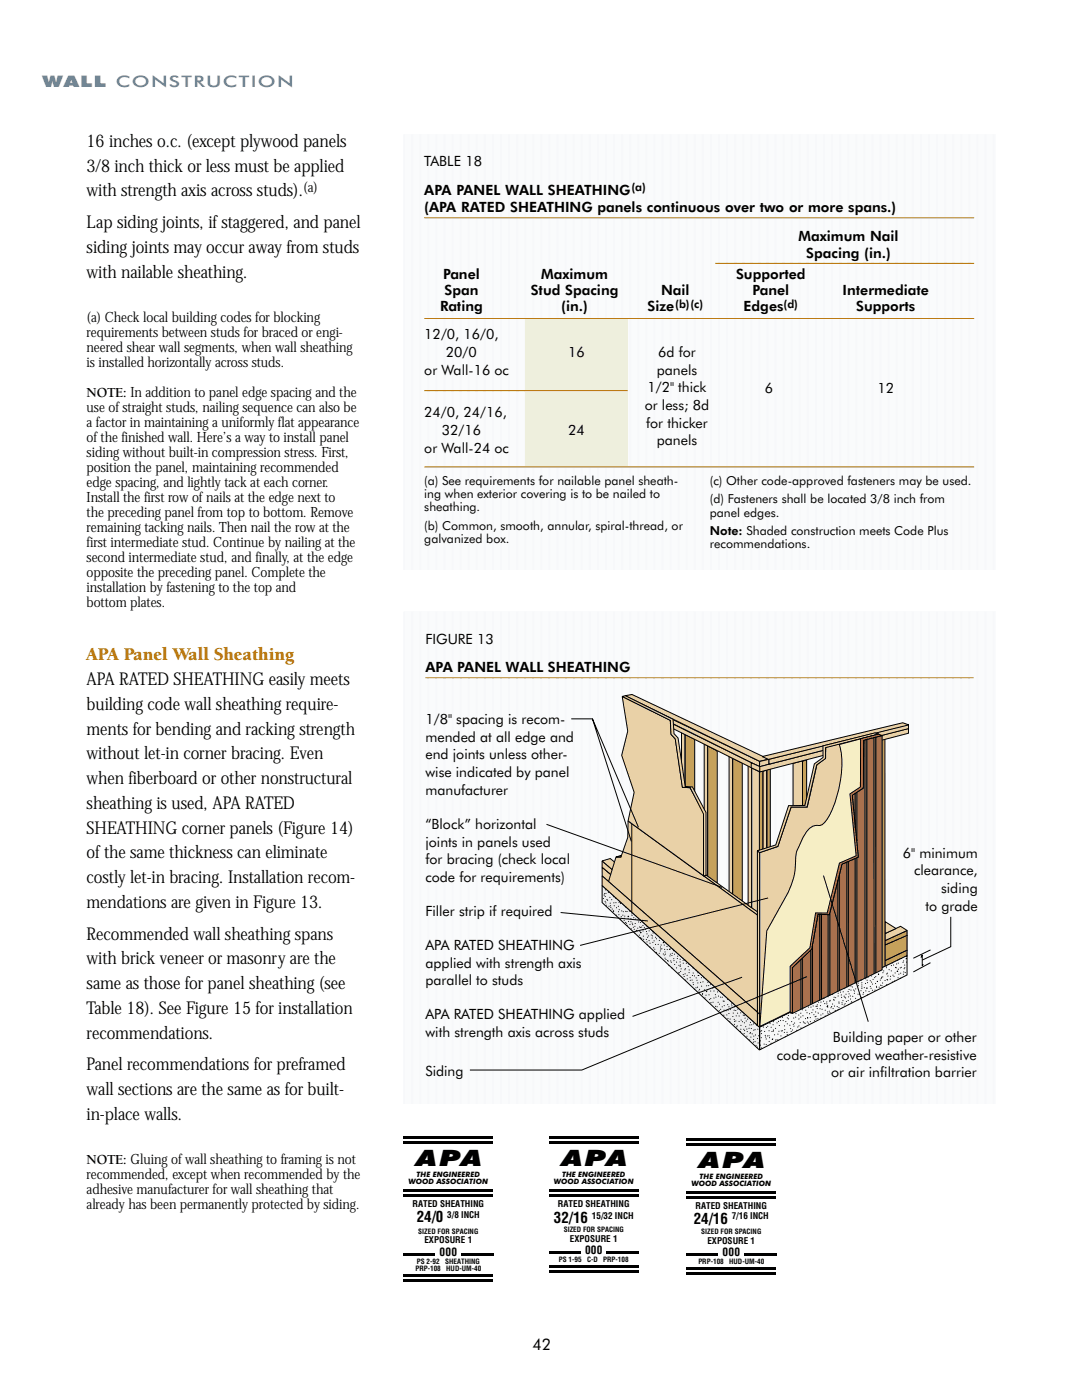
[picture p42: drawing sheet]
<svg xmlns="http://www.w3.org/2000/svg" width="216mm" height="279mm" viewBox="0 0 216 279" stroke-linecap="round" stroke-linejoin="round" font-family="sans-serif">
<defs><g id="words">
<g font-size="4.5">
<text x="83" y="232.7">APA</text>
<text x="112" y="232.7">APA</text>
<text x="139.5" y="233">APA</text>
</g>
<text font-size="3.7" fill="#b87300" x="17.3" y="131.8">APA Panel Wall Sheathing</text>
<g font-size="3.5">
<text x="17.3" y="29.3">16inches o.c. (except plywood panels</text>
<text x="17.3" y="34.2">3/8 inch thick or less must be applied</text>
<text x="17.3" y="39.2">with strength axis across studs).</text>
<text x="17.3" y="45.5">Lap siding joints, if staggered, and panel</text>
<text x="17.3" y="50.5">siding joints may occur away from studs</text>
<text x="17.3" y="55.4">with nailable sheathing.</text>
<text x="17.3" y="136.7">APA RATED SHEATHING easily meets</text>
<text x="17.3" y="141.7">building code wall sheathing require-</text>
<text x="17.3" y="146.6">ments for bending and racking strength</text>
<text x="17.3" y="151.5">without let-in corner bracing. Even</text>
<text x="17.3" y="156.5">when fiberboard or other nonstructural</text>
<text x="17.3" y="161.4">sheathing is used, APA RATED</text>
<text x="17.3" y="166.4">SHEATHING corner panels (Figure 14)</text>
<text x="17.3" y="171.3">of the same thickness can eliminate</text>
<text x="17.3" y="176.2">costly let-in bracing. Installation recom-</text>
<text x="17.3" y="181.2">mendations are given in Figure 13.</text>
<text x="17.3" y="187.5">Recommended wall sheathing spans</text>
<text x="17.3" y="192.5">with brick veneer or masonry are the</text>
<text x="17.3" y="197.4">same as those for panel sheathing (see</text>
<text x="17.3" y="202.3">Table 18). See Figure 15 for installation</text>
<text x="17.3" y="207.3">recommendations.</text>
<text x="17.3" y="213.6">Panel recommendations for preframed</text>
<text x="17.3" y="218.6">wall sections are the same as for built-</text>
<text x="17.3" y="223.5">in-place walls.</text>
</g>
<text font-size="3.2" fill="#508eb9" x="8.5" y="17.3">WALL CONSTRUCTION</text>
<text font-size="3.2" x="106.3" y="269.5">42</text>
<g font-size="3">
<text x="83.2" y="243.9">24/0</text>
<text x="110.5" y="244.2">32/16</text>
<text x="138.4" y="244.3">24/16</text>
</g>
<g font-size="2.8">
<text x="84.7" y="33.2">TABLE 18</text>
<text x="60.5" y="38.3">(a)</text>
<text x="84.7" y="38.8">APA PANEL WALL SHEATHING</text>
<text x="84.7" y="42.4">(APA RATED SHEATHING panels continuous over two or more spans.)</text>
<text x="159.4" y="48">Maximum Nail</text>
<text x="160.9" y="51.5">Spacing (in.)</text>
<text x="88.4" y="55.8">Panel</text>
<text x="88.7" y="58.9">Span</text>
<text x="105.9" y="58.9">Stud Spacing</text>
<text x="108" y="55.8">Maximum</text>
<text x="131.9" y="58.9">Nail</text>
<text x="146.9" y="55.8">Supported</text>
<text x="150.1" y="58.9">Panel</text>
<text x="168.1" y="58.9">Intermediate</text>
<text x="17.3" y="64.2">(a) Check local building codes for blocking</text>
<text x="87.8" y="62.1">Rating</text>
<text x="112" y="62.1">(in.)</text>
<text x="129.2" y="62.1">Size</text>
<text x="148.4" y="62.1">Edges</text>
<text x="170.8" y="62.1">Supports</text>
<text x="17.3" y="67.2">requirements between studs for braced or engi-</text>
<text x="17.3" y="70.2">neered shear wall segments, when wall sheathing</text>
<text x="84.7" y="67.8">12/0, 16/0,</text>
<text x="89" y="71.3">20/0</text>
<text x="113.3" y="71.3">16</text>
<text x="131.3" y="71.2">6d for</text>
<text x="17.3" y="73.2">is installed horizontally across studs.</text>
<text x="84.7" y="74.8">or Wall-16 oc</text>
<text x="131.1" y="74.8">panels</text>
<text x="17.3" y="79.2">NOTE: In addition to panel edge spacing and the</text>
<text x="17.3" y="82.2">use of straight studs, nailing sequence can also be</text>
<text x="84.7" y="83.3">24/0, 24/16,</text>
<text x="128.7" y="81.8">or less; 8d</text>
<text x="129.2" y="78.3">1/2&quot; thick</text>
<text x="152.6" y="78.3">6</text>
<text x="175.1" y="78.3">12</text>
<text x="17.3" y="85.2">a factor in maintaining a uniformly flat appearance</text>
<text x="17.3" y="88.2">of the finished wall. Here’s a way to install panel</text>
<text x="88.2" y="86.8">32/16</text>
<text x="113.3" y="86.8">24</text>
<text x="128.9" y="85.3">for thicker</text>
<text x="131.1" y="88.9">panels</text>
<text x="17.3" y="91.2">siding without built-in compression stress. First,</text>
<text x="17.3" y="94.2">position the panel, maintaining recommended</text>
<text x="84.7" y="90.3">or Wall-24 oc</text>
<text x="17.3" y="97.2">edge spacing, and lightly tack at each corner.</text>
<text x="17.3" y="100.2">Install the first row of nails at the edge next to</text>
<text x="17.3" y="103.2">the preceding panel from top to bottom. Remove</text>
<text x="17.3" y="106.2">remaining tacking nails. Then nail the row at the</text>
<text x="17.3" y="109.2">first intermediate stud. Continue by nailing at the</text>
<text x="17.3" y="112.2">second intermediate stud, and finally, at the edge</text>
<text x="17.3" y="115.2">opposite the preceding panel. Complete the</text>
<text x="17.3" y="118.2">installation by fastening to the top and</text>
<text x="17.3" y="121.2">bottom plates.</text>
<text x="84.9" y="128.6">FIGURE 13</text>
<text x="84.9" y="134.2">APA PANEL WALL SHEATHING</text>
<text x="84.9" y="144.5">1/8&quot; spacing is recom-</text>
<text x="84.9" y="148">mended at all edge and</text>
<text x="84.9" y="151.5">end joints unless other-</text>
<text x="84.9" y="155.1">wise indicated by panel</text>
<text x="84.9" y="158.6">manufacturer</text>
<text x="84.9" y="165.4">“</text>
<text x="86.1" y="165.4">Block</text>
<text x="92.8" y="165.4">”</text>
<text x="94.8" y="165.4">horizontal</text>
<text x="84.9" y="168.9">joints in panels used</text>
<text x="84.9" y="172.5">for bracing (check local</text>
<text x="180.1" y="171.2">6&quot; minimum</text>
<text x="84.9" y="176">code for requirements)</text>
<text x="182.4" y="174.7">clearance,</text>
<text x="187.8" y="178.2">siding</text>
<text x="84.9" y="182.8">Filler strip if required</text>
<text x="184.7" y="181.8">to grade</text>
<text x="84.9" y="189.6">APA RATED SHEATHING</text>
<text x="84.9" y="193.1">applied with strength axis</text>
<text x="84.9" y="196.6">parallel to studs</text>
<text x="84.9" y="203.4">APA RATED SHEATHING applied</text>
<text x="84.9" y="207">with strength axis across studs</text>
<text x="166.2" y="208">Building paper or other</text>
<text x="84.9" y="214.8">Siding</text>
<text x="155" y="211.5">code-approved weather-resistive</text>
<text x="165.8" y="215">or air infiltration barrier</text>
<text x="17.3" y="232.3">NOTE: Gluing of wall sheathing to framing is not</text>
<text x="17.3" y="235.3">recommended, except when recommended by the</text>
<text x="17.3" y="238.3">adhesive manufacturer for wall sheathing that</text>
<text x="17.3" y="241.3">already has been permanently protected by siding.</text>
</g>
<g font-size="2.5">
<text x="84.7" y="96.8">(a) See requirements for nailable panel sheath-</text>
<text x="84.7" y="99.4">ing when exterior covering is to be nailed to</text>
<text x="141.6" y="96.8">(c) Other code-approved fasteners may be used.</text>
<text x="141.6" y="100.5">(d) Fasteners shall be located 3/8 inch from</text>
<text x="84.7" y="102.1">sheathing.</text>
<text x="84.7" y="105.8">(b) Common, smooth, annular, spiral-thread, or</text>
<text x="141.6" y="103.1">panel edges.</text>
<text x="141.6" y="106.8">Note:</text>
<text x="149" y="106.8">Shaded construction meets Code Plus</text>
<text x="84.7" y="108.4">galvanized box.</text>
<text x="141.6" y="109.5">recommendations.</text>
</g>
<g font-size="2.3">
<text x="126" y="38.1">(a)</text>
<text x="134.7" y="61.4">(b)(c)</text>
<text x="156.4" y="61.4">(d)</text>
<text x="87.7" y="250.6">000</text>
<text x="116.7" y="250.3">000</text>
<text x="144.2" y="250.7">000</text>
</g>
<g font-size="1.8">
<text x="82.3" y="241">RATED SHEATHING</text>
<text x="89.2" y="243">3/8 INCH</text>
<text x="111.3" y="241">RATED SHEATHING</text>
<text x="118.1" y="243.2">15/32 INCH</text>
<text x="138.8" y="241.3">RATED SHEATHING</text>
<text x="146" y="243.4">7/16 INCH</text>
<text x="84.7" y="248.1">EXPOSURE 1</text>
<text x="113.7" y="247.9">EXPOSURE 1</text>
<text x="141.2" y="248.2">EXPOSURE 1</text>
</g>
<g font-size="1.5">
<text x="81.5" y="236.3">WOOD ASSOCIATION</text>
<text x="83.1" y="234.9">THE ENGINEERED</text>
<text x="110.5" y="236.3">WOOD ASSOCIATION</text>
<text x="112.1" y="234.9">THE ENGINEERED</text>
<text x="138" y="236.7">WOOD ASSOCIATION</text>
<text x="139.6" y="235.3">THE ENGINEERED</text>
</g>
<g font-size="1.4">
<text x="112.5" y="245.9">SIZED FOR SPACING</text>
<text x="83.5" y="246.3">SIZED FOR SPACING</text>
<text x="111.5" y="251.9">PS 1-95</text>
<text x="117.1" y="251.9">C-D</text>
<text x="120.4" y="251.9">PRP-108</text>
<text x="139.9" y="246.2">SIZED FOR SPACING</text>
<text x="82.9" y="253.7">PRP-108</text>
<text x="83.2" y="252.3">PS 2-92</text>
<text x="88.8" y="252.3">SHEATHING</text>
<text x="89" y="253.7">HUD-UM-40</text>
<text x="139.3" y="252.3">PRP-108</text>
<text x="145.5" y="252.3">HUD-UM-40</text>
</g>
</g></defs>
<g fill="#000">
<path d="M80.5 227.7h17.9v.6h-17.9zM80.5 226.7h17.9v.5h-17.9zM80.5 238.3h17.9v.6h-17.9zM80.5 237.3h17.9v.6h-17.9zM109.5 227.7h18v.6h-18zM109.5 226.7h18v.5h-18zM109.5 238.3h18v.6h-18zM109.5 237.3h18v.6h-18zM137 228.1h17.9v.5h-17.9zM137 227h17.9v.6h-17.9zM137 238.7h17.9v.6h-17.9zM137 237.7h17.9v.5h-17.9z"/>
<path d="M80.5 250.1h6.3v.5h-6.3zM80.5 254.2h17.9v.6h-17.9zM80.5 255.2h17.9v.6h-17.9zM92 250.1h6.4v.5h-6.4zM109.5 249.7h6.3v.6h-6.3zM109.5 252.5h18v.5h-18zM109.5 253.5h18v.5h-18zM121 249.7h6.5v.6h-6.5zM137 250.1h6.2v.6h-6.2zM137 252.9h17.9v.6h-17.9zM137 253.9h17.9v.6h-17.9zM148.4 250.1h6.5v.6h-6.5z"/>
</g>
<path d="M80.6 26.8h118.1v87h-118.1z" fill="#fafbfc"/>
<g fill="none" stroke="#f7f8fa" stroke-width=".35">
<path d="M80.6 26.8v87M82.2 26.8v87M83.9 26.8v87M85.5 26.8v87M87.1 26.8v87M88.7 26.8v87M90.3 26.8v87M91.9 26.8v87M93.5 26.8v87M95.1 26.8v87M96.7 26.8v87M98.4 26.8v87"/>
<path d="M100 26.8v87M101.6 26.8v87M103.2 26.8v87M104.8 26.8v87M106.4 26.8v87M108 26.8v87M109.6 26.8v87M111.2 26.8v87M112.9 26.8v87M114.5 26.8v87M116.1 26.8v87M117.7 26.8v87"/>
<path d="M119.3 26.8v87M120.9 26.8v87M122.5 26.8v87M124.1 26.8v87M125.7 26.8v87M127.4 26.8v87M129 26.8v87M130.6 26.8v87M132.2 26.8v87M133.8 26.8v87M135.4 26.8v87M137 26.8v87"/>
<path d="M138.6 26.8v87M140.2 26.8v87M141.9 26.8v87M143.5 26.8v87M145.1 26.8v87M146.7 26.8v87M148.3 26.8v87M149.9 26.8v87M151.5 26.8v87M153.1 26.8v87M154.8 26.8v87M156.4 26.8v87"/>
<path d="M158 26.8v87M159.6 26.8v87M161.2 26.8v87M162.8 26.8v87M164.4 26.8v87M166 26.8v87M167.6 26.8v87M169.3 26.8v87M170.9 26.8v87M172.5 26.8v87M174.1 26.8v87M175.7 26.8v87"/>
<path d="M177.3 26.8v87M178.9 26.8v87M180.5 26.8v87M182.1 26.8v87M183.8 26.8v87M185.4 26.8v87M187 26.8v87M188.6 26.8v87M190.2 26.8v87M191.8 26.8v87M193.4 26.8v87M195 26.8v87"/>
<path d="M196.6 26.8v87M198.3 26.8v87"/>
</g>
<path d="M104.8 63.7h20.4v29.4h-20.4z" fill-rule="evenodd" fill="#eeefdd"/>
<path d="M80.6 122.1h118.1v98.1h-118.1z" fill="#fafbfc"/>
<g fill="none" stroke="#f7f8fa" stroke-width=".35">
<path d="M80.6 122.1v98.1M82.2 122.1v98.1M83.9 122.1v98.1M85.5 122.1v98.1M87.1 122.1v98.1M88.7 122.1v98.1M90.3 122.1v98.1M91.9 122.1v98.1M93.5 122.1v98.1M95.1 122.1v98.1M96.7 122.1v98.1M98.4 122.1v98.1"/>
<path d="M100 122.1v98.1M101.6 122.1v98.1M103.2 122.1v98.1M104.8 122.1v98.1M106.4 122.1v98.1M108 122.1v98.1M109.6 122.1v98.1M111.2 122.1v98.1M112.9 122.1v98.1M114.5 122.1v98.1M116.1 122.1v98.1M117.7 122.1v98.1"/>
<path d="M119.3 122.1v98.1M120.9 122.1v98.1M122.5 122.1v98.1M124.1 122.1v98.1M125.7 122.1v98.1M127.4 122.1v98.1M129 122.1v98.1M130.6 122.1v98.1M132.2 122.1v98.1M133.8 122.1v98.1M135.4 122.1v98.1M137 122.1v98.1"/>
<path d="M138.6 122.1v98.1M140.2 122.1v98.1M141.9 122.1v98.1M143.5 122.1v98.1M145.1 122.1v98.1M146.7 122.1v98.1M148.3 122.1v98.1M149.9 122.1v98.1M151.5 122.1v98.1M153.1 122.1v98.1M154.8 122.1v98.1M156.4 122.1v98.1"/>
<path d="M158 122.1v98.1M159.6 122.1v98.1M161.2 122.1v98.1M162.8 122.1v98.1M164.4 122.1v98.1M166 122.1v98.1M167.6 122.1v98.1M169.3 122.1v98.1M170.9 122.1v98.1M172.5 122.1v98.1M174.1 122.1v98.1M175.7 122.1v98.1"/>
<path d="M177.3 122.1v98.1M178.9 122.1v98.1M180.5 122.1v98.1M182.1 122.1v98.1M183.8 122.1v98.1M185.4 122.1v98.1M187 122.1v98.1M188.6 122.1v98.1M190.2 122.1v98.1M191.8 122.1v98.1M193.4 122.1v98.1M195 122.1v98.1"/>
<path d="M196.6 122.1v98.1M198.3 122.1v98.1"/>
</g>
<g fill="#c59e53" stroke="#000" stroke-width=".2">
<path d="M176.5 191.7l4.5-2.1v1.2l-4.5 2.1z"/>
<path d="M176.6 188.6l4.4-2v3l-4.5 2.1z"/>
<path d="M176.6 187.7l4.4-2v1l-4.4 1.9z"/>
</g>
<g fill="#e9d1a7" stroke="#000" stroke-width=".2">
<path d="M176.6 186.3l3.1-1.4 1.3 .8-4.4 2z"/>
<path d="M176.6 183.9l2.2 1.4-2.2 1z"/>
<path d="M145.5 150.9l.7 .4v27.3l-.7-.5z"/>
</g>
<path d="M146.2 151.3l1.9 1v27.8l-1.9-1.4z" fill="#c59e53" stroke="#000" stroke-width=".2"/>
<g fill="#e9d1a7" stroke="#000" stroke-width=".2">
<path d="M150 152.9l1.6 .8v16.3l-.2 .4v11.8l-1.4-.9z"/>
<path d="M140.5 148.5l.7 .4v26.5l-.7-.5z"/>
</g>
<path d="M141.2 148.9l1.9 1v26.3l-1.9 1z" fill="#c59e53" stroke="#000" stroke-width=".2"/>
<g fill="#e9d1a7" stroke="#000" stroke-width=".2">
<path d="M140.4 174.8l.5-.2 10.2 7.4v.7z"/>
<path d="M136 146.2l.7 .4v19.8l-.7-.5z"/>
</g>
<path d="M136.7 146.6l1.9 .9v13.4l-1.9 1z" fill="#c59e53" stroke="#000" stroke-width=".2"/>
<path d="M149.3 152.5l.7 .4v28.3l-.7-.5z" fill="#e9d1a7" stroke="#000" stroke-width=".2"/>
<path d="M151.5 154l.7-.1v20.1l-.7-.6z" fill="#c59e53" stroke="#000" stroke-width=".2"/>
<g fill="#e9d1a7" stroke="#000" stroke-width=".2">
<path d="M127.7 141.3l23.9 11.7v1l-23.9-11.9z"/>
<path d="M127.7 140.4l23.9 11.5v1.1l-23.9-11.8z"/>
<path d="M120.1 173.1l2.6 2.1v1.8l-2.5-2.2z"/>
<path d="M120.1 171.8l2.6 2.2v1.2l-2.6-2.1z"/>
<path d="M120.1 171.8l1.7-.5 2.6 2.2-1.8 .5z"/>
</g>
<g fill="#c59e53" stroke="#000" stroke-width=".2">
<path d="M175.8 147.4l.8-.2v45.7l-.8 .3z"/>
<path d="M153 153.6l.7-.1v20.2l-.7-.5z"/>
</g>
<g fill="#e9d1a7" stroke="#000" stroke-width=".2">
<path d="M152.3 153.9l.7-.2v20.1l-.7-.5z"/>
<path d="M124.7 138.8l1.4-.2 27.3 12.9-1.8 .4z"/>
<path d="M151.6 152l1.8-.5v1l-1.8 .5z"/>
</g>
<path d="M160.1 151.9l.9-.2v10.9l-.9 .8z" fill="#c59e53" stroke="#000" stroke-width=".2"/>
<g fill="#e9d1a7" stroke="#000" stroke-width=".2">
<path d="M158.2 152.4l1.9-.5v11.6l-1.5 1.3-.4-.1z"/>
<path d="M151.6 153l29.7-7.6v.9l-29.7 7.8z"/>
<path d="M153.4 151.5l27.9-6.9v.8l-27.9 7.1z"/>
</g>
<path d="M151.6 204.9l29.4-14.2v3.9l-29.4 14.9z" fill="#f7f7f7" stroke="#000" stroke-width=".2"/>
<path d="M120.1 176.7l31.4 28.3v4.6l-31.4-29.5z" fill="#eee" stroke="#000" stroke-width=".2"/>
<path d="M185.7 192.1l-3.5 1.9M185.7 189.6l-3.5 1.6" fill="none" stroke="#000" stroke-width=".2"/>
<g fill="#e9d1a7" stroke="#000" stroke-width=".2">
<path d="M152.1 151l28-6.8 1.2 .5-28 6.9z"/>
<path d="M149.9 152.2l1.7 .8v1l-1.7-.8z"/>
<path d="M125.3 163.8l25.8 18.8v19.4l-29.7-26.1 1.5-4.8h1l1.4-4z"/>
<path d="M120.1 174.8l31 27.2v2.6l-31-27.9z"/>
<path d="M122.9 171l1.1-.3-.1 .3z"/>
</g>
<path d="M126.1 164.4v17.6" fill="none" stroke="#000" stroke-width=".2"/>
<g fill="#e9d1a7" stroke="#000" stroke-width=".2">
<path d="M124.2 139l9.5 4.7 .2 2.8 .9 1 1.4 9.6 1.5 .1 3 5.4-.1 12.3-15.3-11.1 1.2-5.7-2.4-7.4 1.2-4.8z"/>
<path d="M124.2 139l.6-.2 9.5 4.8 .2 2.8 .8 .9 1.4 9.7 1.5 .1 2.7 5.1v12.5l-.5 .1v-12.3l-2.7-5.3-1.5-.1-1.5-9.6-.8-1-.1-2.7z"/>
<path d="M151.1 169.8l.5 .3v34.9l-.5-.3z"/>
<path d="M164.8 149.1l10.5-2.6v47l-23.7 11.5v-34.9l3.6-1.2 2.7-7.8h3.2l1.9-8.5 1.7-1.3z"/>
<path d="M164.2 148.9l10.4-2.6 .7 .2-10.6 2.7v2.2l-1.7 1.3-2 8.4h-3.2l-2.6 7.8-3.6 1.3-.5-.4 3.7-1.2 2.5-7.8 3.3-.1 1.9-8.3 1.7-1.2z"/>
</g>
<path d="M175.7 190.8l-24.1 11.5M183.8 191.1l.2-.6v2.3l.2-.4M151 201.9l.5 .5" fill="none" stroke="#000" stroke-width=".2"/>
<path d="M180.9 190.9l-.1-.1 .1 .3-.2-.2-.1 .2 .3 .2-.7-.2 .1 .2a.38 .38 0 0 1 .6 .3l-.3-.1a.61 .61 0 0 0-.8-.1l.3 .1-.2 .2 .1 .2 .3-.2h.4v.1l-.2 .1v.2l.4-.1v.4l-.6-.1v-.2h-.7a.42 .42 0 0 0-.4-.5 .42 .42 0 0 0-.4 .4l.5-.1v.5h.6l-.1 1.1a.47 .47 0 0 0 .6-.1 .47 .47 0 0 0 0-.6l-.4-.1v-.1l.2-.1 .7 .2v.5l-.4 .2-.3-.4a.59 .59 0 0 0 0 .7 .59 .59 0 0 0 .5 .3v-.4l-.1 .3 .1 .6-.3 .3h-.2l.1-.5h-.2l-.3 .8-.3 .1-.2-.3 .3-.1v-.5l.3-.2v-.3l-.3 .2-.5 .7h-.2v-.3l.1-.6 .2 .3 .2-.4 .2-.1v-.9h-.2l-.1 .7-.9 .1 .2-.1a1.11 1.11 0 0 0 .5-1.3l-.4 .5h-.1l.1-.3a.73 .73 0 0 0-1.2 .4l.4-.1 .1 .3 .3-.7v.4l-.2 .3 .1 .2 .4-.3 .1 .3-1.3 .5v-.5l.2-.1h-.3a.59 .59 0 0 0-.6-.2 .59 .59 0 0 0-.4 .6l-.1 .2a.52 .52 0 0 0 .9-.1l-.1-.3-.2-.1a.68 .68 0 0 0-.2 .9 .68 .68 0 0 0 .8 .4l.1-.6 .7-.2 .1 .2 .8-.1 .2 .6-.4 .1a.65 .65 0 0 0-.9-.1v.4l.4-.2 .1 .3 .2 .1a.34 .34 0 0 1 .5 .1 .34 .34 0 0 1-.2 .5l-.2-.2-.2 .4h-.3l.3-.6-.1-.3-.6 .6-.5-1.4h-.2a.57 .57 0 0 1-.4 .5 .57 .57 0 0 1-.7-.2l.1-.3-.8-.1-.1 .5v.2l.5-.3v.6l.3 .3 1.1-.3-.4-.4a.55 .55 0 0 0-.6 .4 .55 .55 0 0 0 .3 .6l.5 .2-.1-.6 .2-.1 .3 .1 .4 .8-.6-.2-.1-.1h1v.1a.83 .83 0 0 1-1.1 .5l-.1 .4h-.2v-.3l-.2-.3 .1-.5-.4 .3-.5-.1-.1-.8-.4-.1 .1-.6-.2-.1-.3 .2v.8l.3-.1 .7 .3v.1l-.2 .2-.3-.2-.3 .2a.44 .44 0 0 0 .4 .4 .44 .44 0 0 0 .4-.2l.2 .1v.2l.3 .1a.46 .46 0 0 1-.1 .7l-.3-.3v-.4h-.2l-.2 .1 .2 .3v.7l-.4-.1a.29 .29 0 0 0 .2-.3 .29 .29 0 0 0-.4-.2l-.1-1.1-.5 .2v-.9l-.3-.4-.4 .3h.4l-.1 .2h-.6l-.4 .2v.1l.5-.1v.5a.35 .35 0 0 0 .4-.5l.3-.1v1l.3-.1a.44 .44 0 0 1-.1 .7 .44 .44 0 0 1-.6-.2l.3-.1 .8 .3v.3l-.3 .2v.2l.4 .1-.5 .1-.3-.1 .7-.4-.1-.2-.3 .1h-.9l-.2-.9h.5l-.7-.2a.63 .63 0 0 0-.9-.5l.1 .3 .5-.1-.3 .4v.3h.2l.2-.3a.42 .42 0 0 1 .3 .5 .42 .42 0 0 1-.4 .4l.1 .5 .5-.1v.3h.2l.2-.7h.3v.3a1.11 1.11 0 0 1-.7 1l.1-.3h-.4v-.3a.84 .84 0 0 1-.4 1l-.2-.1 .2-.4h-.2v-.3l.7-.7-1.2 .4 .3-.7 .4-.1-.2-.1-.1-.1 .2-.4a.88 .88 0 0 1-1-.5l-.4 .4 .1 .2h.4l.1-.4 .1-.1 .1 .3-.3 .4 .2 .2 .3-.1 .1 .1-.3 .4h-.2l-.1-.4-.5 .1-.2-.5a.37 .37 0 0 0-.5 .4l.6 .2-.2 .3h.6l.3 .2-.7 .6 .7-.1a.31 .31 0 0 1 .4-.2 .31 .31 0 0 1 .1 .3 .31 .31 0 0 1-.3 .2l-.6 .1a.8 .8 0 0 0 .9 .2l.1 .4-.8 .3v-.2h.2a.48 .48 0 0 0-.3-.4 .48 .48 0 0 0-.5 .1l-.1 .9 .3-.1-.4-.6 .3-.6h-.7l-.1-.4h.6l.1-.2-.4-.1 .1-.5-.9 .1 .3-.6h-.4l-.1 .3a.46 .46 0 0 0-.5 .1 .46 .46 0 0 0-.1 .6l.5-.1v-.2h-.2l-.1 .3 .4 .1 .4-.4 .3 .1v.2l-1.2 .6v.2l.3 .1 .4-.4 .2 .3 .4-.1v.2l-.2 .3-.9 .1 .2 .1 .3-.4a.32 .32 0 0 0 .2 .4 .32 .32 0 0 0 .4-.2l.1 .2-.2 .3 .3 .1-.2 .2v.3l-.7 .2 .4-.6-.6 .1 .3-.3h-.2l-.6 .5 .1 .2 .5 .2a1.08 1.08 0 0 1-1.3 .4h-.2l.4-.2 .5 .1-.1-.3h-.3l.5-.6v-.4h.2l-.2-.1-.5 .6-.2-.2 .3-.6a.3 .3 0 0 0 .3 0 .3 .3 0 0 0 0-.4h-.4l-.1-.2 .4-.6h.1v.3v.1l-.5-.1v-.6a.72 .72 0 0 0-1 .7h.2l.2-.4h.3l-.1 .3a.48 .48 0 0 0-.5 .6l-.7 .3 .5 .3 .6-.9h.1l-.1 .6 .3-.1v-.3h.2a.53 .53 0 0 1-.1 .6 .53 .53 0 0 1-.6 .1l.1 .4h.2l-.1 .3 .5 .2-.6 .3-.1 .3 .4 .2h.2l.1-.1-.1-.2-.8 .5v.2h-.4l.2-.3a.36 .36 0 0 1 .3-.6 .36 .36 0 0 0 .1-.4 .36 .36 0 0 0-.4-.2l.3-.7a.63 .63 0 0 0-.5 1h-.5l-.2-1 .2-.4 .4-.1a.36 .36 0 0 0-.3-.4 .36 .36 0 0 0-.4 .3h-.5l-.1 .5 .5-.2v.5h.4v.2a.48 .48 0 0 1-.5 .1 .48 .48 0 0 1-.4-.4l-.3-.1a.28 .28 0 0 0-.2-.2 .28 .28 0 0 0-.3 .2v.5l.4-.2v.6h.3l.3-.5 .4 .4 .1 .4 .9 .1v.1l-.8 .2 .2 .3a.35 .35 0 0 1 .4 0 .35 .35 0 0 1 .2 .4l-.4 .2a.54 .54 0 0 0-.8-.2h-.3l.8-.3-.5-.1 .2-.3-.2-.6-.1 .2a.55 .55 0 0 1-.9 .1l-.1-.2 .5-.7-.3 .1-.6 .5-.2-.1 .2-.6-.5-.1-.1 .1v.4l-.2 .4h.2l.3-.5 .1 .8 .5-.1 .1 .3h.6l.1 .3 .3-.3-.1 .5h-.5l.1 .3 .9 .2-.8 .6-.3 .1 .1-.3 .5-.1-.8-.1 .1-1-.3-.1-.2 .2 .1 .6 .1-.5-.1 1.1 .1 .2h.2l-.4 .1a.41 .41 0 0 1-.2 .4 .41 .41 0 0 1-.5-.1l.8-.8-.3-.2 .2-1-.2 .2h-.3v-.6l-.6 .3-.1-.9h-.2l-.1 .2-.4 .1 .6 .1v.4l-.9 .1-.3 .1-.1 .3 .2 .1 .2-.2 .1-.5h.5a.8 .8 0 0 0 .9 .4 .3 .3 0 0 1 0 .4 .3 .3 0 0 1-.4 .1l.2-.2a.39 .39 0 0 1 .4 0 .39 .39 0 0 1 .1 .4l-.1 .4-.2-.1-.2 .1v.4h.4l-.2 .5a.47 .47 0 0 1-.8 .3l.6-.3v-.2h-.3l.1-.6a1.46 1.46 0 0 1-.2-1.3l-.7 .1v.5h.4l-.2-.1-.2 .1-.7 .8a.44 .44 0 0 1-.5-.4 .44 .44 0 0 1 .4-.5l.1 .6a.77 .77 0 0 0-.1-1.1l.1-.1a.34 .34 0 0 0-.5-.1 .34 .34 0 0 0-.1 .4l.1 .1a1.39 1.39 0 0 0-.2 1.4l.5-.1a.82 .82 0 0 0 .8-.6h.4l-.2 .5h.3l-.1 .3a.48 .48 0 0 0 .1 .9l.1-.4a1.13 1.13 0 0 0-1.2-.1l.4-.5-1 .3-.3 .3 1 .1v.1l.2 .1v-.3l.3-.5a.91 .91 0 0 1-.4 1.2l.2 .2 .2-.2-.8 .2a.38 .38 0 0 1-.6 .2l.4-.3-.1-.2a.86 .86 0 0 0-.6 .9l-.1 .2a.64 .64 0 0 1 .3-1v-.2l-.3 .1v-.2a.6 .6 0 0 1 .4-.7 .48 .48 0 0 0-.5-.6 1 1 0 0 1 .5-1l-.3-.1a.68 .68 0 0 0-.9 .4l-.3 .2v.3l.3-.1 .4-.3 .1 .1-.7 1 .2 .2 .4-.3 .1 .3a.76 .76 0 0 1-.5 .9v.1l.4 .2-.1 .8h.1v-.4l-.3-.3 .7-.5 .2-.4-.8-.3a.82 .82 0 0 0-1.1 .5 1.72 1.72 0 0 1 .4-1.6v.3l-.2 .2-.6-.4-.2 .1v.8a.6 .6 0 0 0 .6 .5v.1a.38 .38 0 0 0-.3 .5 .38 .38 0 0 0 .6 .2l.6-.7v.6l-.3 .4-.1 .7-.4 .2-.4-.1v-.2a.39 .39 0 0 0 .3-.5l-.5 .1-.5-.6v-.3l.3-.1v-1l-.2-.1-.3 .4 .2 .3h-.2l-.2-.1v-.5l-.2-.3a.41 .41 0 0 0-.6 0 .41 .41 0 0 0 0 .5l.3-.3v.4l-.4 .4h.4l.1-.1 .2 .5v.3l.5-.5v.3a.51 .51 0 0 1-.2 .7l-.3 .1a.34 .34 0 0 0 .5 .3l.3-.1v.5l.5-.2 .3-.4v.2a1.04 1.04 0 0 1-.8 1l-.4 .2v-1.1l-.4 .9a.66 .66 0 0 1-.7 .7l.7-1.3-.3-.2-.3 .2-.2 1-.3 .1-.1-.5a.47 .47 0 0 1 .4-.8l.7-.6-.4-.6-.2 .7-.9-1v-.2l.4 .1a.44 .44 0 0 0 .5-.5l-.5-.4-.4 .4-.5 .1-.3 .4 .4 .1-.1 .2a.69 .69 0 0 0 1 .1l.1-.1v.5l-.5 .1 .1 .2h.2l-.2 .4 .3 .2-.1 .1a.66 .66 0 0 0-.4 1.1l.2 .1v-.4l.3-.3 .1 1.1-.8 .3v-.3l-.4-.2 .5-1.6-.6-.5a.39 .39 0 0 0 .3-.4 .39 .39 0 0 0-.5-.4 .39 .39 0 0 0-.6-.3l-.4 .4-.1 .3h.3l.3-.3 .1 .1a.77 .77 0 0 1-.3 1.2h.2l.3-.2 .3 .2a.43 .43 0 0 1 0 .6 .43 .43 0 0 1-.6 .1l.1 .2a.65 .65 0 0 1 .4 1 .49 .49 0 0 1-.1 .6 .49 .49 0 0 1-.6 0h.4v-.2h-.1l-.2-.4 .1-.4-.5-.2-.2 .1 .3-.2-.1-.6 .7-.2h-.8v-.7l.3-.3-.9-.3-.3-.2 .4 .2h.2a.47 .47 0 0 0-.7 .2 .47 .47 0 0 0 .4 .6l.3-.1v-.3l-.3 .8-.2 .1 .7 .3a.81 .81 0 0 1-.7 .6l.1 .3h.7l-.3 .8 1 .1-.3-.2 .2-.5-.8 .5 .2 .1v.2l-.4 .4-.5 .2 .3-.1-.2-.2 .1-.3h.3l-.1-.2 .2-.3-.4-.3-.3 .3h-.2v-.5l.2-.1 .1-.5-.2-.3 .4-.3-.9-.2a.52 .52 0 0 0 .3-.8l-.8 .1-.3 .5v.2l.3-.1 .2-.4 .3 .1-1 1.2h-.2l.6-.5h.8l-1 .9 .3-.4h.2l.2 .2 .3 .2-1.4 1.4 .5-.8-.1-.4 .3 .2 .7-.1a.38 .38 0 0 1-.4 .5l-.1 .1 .7-.2a.66 .66 0 0 1-.5 1h-.2l-.1-.4-.2 .1-.3 .6h.6l.5-.3 .1 .4-.9 .2-.1 .3-.4 .3-.1-.5-.3-.1 .3 .1v-.4h-.3l-.2 .1-.1-.2 .7-.4v-.1l-.4 .3h-.6v-.4h.5l.4-.6-.2-.1v.4h-.7l-.2 .4-.2 .1-.2-.1v-.3a2.11 2.11 0 0 0 1.2-1h.3a.28 .28 0 0 0-.3-.2 .28 .28 0 0 0-.2 .3l-.2-.2 .6-1-.3-.5h.4l-.4-.5-.4 .1 .3 .5-.2 .3 .1 .3-.6 .2-.1 .3 .2 .1 .3-.3-.3 .8 .1 .2-.8 .5-.4-.5 .5 .1 .1-.3h-.7l-.3-.1 .6-.2 .5 .1a.35 .35 0 0 0-.3-.5 .35 .35 0 0 0-.4 .3l-.1-.2 .5-.2 .2-.3h.7l-.1-.4a.88 .88 0 0 0-.1-1l.2-.2-.4-.3-.1 .6 .1 .4 .2-.2-.1 .3-.2 .3h-.4l.1 .2-.2 .1-.1 .2-.5 .2-.1 .4-.3 .1 .1-.2-.4-.3 .2-.1 .2 .2v-.6l.3 .1 .1-.2h.3v-.2h.3v-.3l-.3-.1 .2-.2 .2 .1-.4-.7 .4 .3a.65 .65 0 0 0 .1-.7 .65 .65 0 0 0-.5-.4l-.1 .2 .2 .2h-.7v.1l.2 .1 .1 .5 .2 .2-.5 .4 .3 .3 .4 .1-.5 .1-.3 .4-.9 .1-.3-.4 1.1-.1-.3-.4-.2-.1-.1 .1-.2 .6a.49 .49 0 0 1-.5-.1 .49 .49 0 0 1-.1-.6l.4 .4 .2-.6 .5-.3a.28 .28 0 0 0 .3 .1 .28 .28 0 0 0 .2-.3l-.3-.1-.1-.9a.56 .56 0 0 0 .7-.3 .34 .34 0 0 1-.3-.4l-.3 .3v.4l-.3 .3v.4l-.3 .1a1.23 1.23 0 0 1-1.2 .9l.1-.2-.3-.2h.3l.3-.4v-.3l.5 .1-.1 .3h.2a.46 .46 0 0 0 .3-.4 .46 .46 0 0 0-.3-.5v-.1a.59 .59 0 0 0 .7-.4 .59 .59 0 0 0-.2-.7v-.2h-.2l-.2 .2 .2 .4h-.7l.2 .1a.36 .36 0 0 1-.1 .6l.1 .1-.4 .2a.92 .92 0 0 1-1.3 .5l-.1-.3 .6 .4h.3l-.1-.9h.2a.33 .33 0 0 0 .3-.5h-.3a.38 .38 0 0 1 0-.4 .38 .38 0 0 1 .5-.1h.2v-.5l.3-.2-.8-.3 .2 .4h-1l.9 .1-.4 .4-.3-.1h.1v.4l.3 .3-.2 .3v.7h-.2l-.1-.6 .2-.5-.5 .1-.1 .3a.32 .32 0 0 1-.1 .6 .32 .32 0 0 1-.4-.2l-.3-.2h.4a.61 .61 0 0 1-.4-.8l.5 .4 .3-.5-.5-.1 .4-.1 .1-.9 .6 .2a.48 .48 0 0 0 .2-.7v-.3l-.4 .2v.4a.89 .89 0 0 0-.9 .8l-.7 .5-.1 .4-.8-.8 .1 .2 .2-.1a1.09 1.09 0 0 0 1.1-.4l-.4 .3-.3-.2 .6-.2v-.3h.3l.1-.3h.4v-.7l.3 .1-.4 .1v-.4l-.5-.7v.2a.49 .49 0 0 1-.1 .8l.3 .4-.6-.4-.2 .3a.46 .46 0 0 1-.1 .6 .46 .46 0 0 1-.5 .1l-.1 .3h.1l-.4-.5-.6-.2 .4 .7 .2 .1a.78 .78 0 0 0 .3-.8 .78 .78 0 0 0-.6-.6l.4 .4a.56 .56 0 0 0 .9 .1 .56 .56 0 0 0-.1-.9l-.1-.5 .3-.1 .1 .2a.51 .51 0 0 1-.8 .3l.2-1.2-.4-.1 .1 .5-.3 .3v.7h-.6l.1 .8h-.2l-.6-.2v-.6h.2a.94 .94 0 0 0 .4-1.1l.4 .6 .4-1.3-.1-.3h-.3l.1 .5-.4 .4-.1-.3-.6-.1 .3 1-.5 .1-.1 .6h-.3l-.3-.4 .7-.4-.2-.3-.4 .1 .2 .4a.66 .66 0 0 1-1-.3h.4l-.1-.2 .5-.1 .1-.4 .4-.2v-.3a.63 .63 0 0 0 .7-.4 .63 .63 0 0 0-.2-.7l-.3 .5-.1-.9-.2 .1v.6l-.1 .2 .1 .3-.3 .3-.1 .3-1.2 .4-.3-.1 .8-.2v-.5a.62 .62 0 0 0 .7-.5v.3a.34 .34 0 0 1-.5-.2 .34 .34 0 0 1 .4-.4l.3-.9-.4-.4v.4l-.4-.2-.1 .2 .3 .6-.3-.1-.2 .2a.37 .37 0 0 1 .1 .6v.1h-.2a.43 .43 0 0 0-.3 .7h.2h-.4a.58 .58 0 0 1-.7-.5h.8l.1-.3-.7-.1v-.2h.7v-.3l-.4-.3 .4-.1 .1-.5a.36 .36 0 0 0 .6-.2 .36 .36 0 0 0-.3-.5l-.1-.2-.6 .4v.6l-.4 .4v.5h-.2l.2 .4-.3 .3a1.05 1.05 0 0 1-.8-.7l.2-.1 .4 .3-.2-.6h.3v-.4h.2l.4-.8 .6-.5-.2 .2v-.4h-.6l.1 .1-.4 .5h.1a.48 .48 0 0 1-.6 .4l.1 .5-.2 .1a.35 .35 0 0 1-.3 .3 .35 .35 0 0 1-.4-.2l.4-.2v-.5l.7-.4v-.3l.5-.4a.41 .41 0 0 0 0-.5 .41 .41 0 0 0-.4-.2 .73 .73 0 0 1-.5 .9v.3l-.2 .1-.2 .4a.41 .41 0 0 0-.5 .4l-.2 .1-.3-.2a.71 .71 0 0 1-.4-.9h.4l.1 .5h.2v-.7h.2l.3 .8-.1 .4 .2-.2a.77 .77 0 0 0-.3-1l.8-.2 .1-.5 .4-.4-.8-.1 .1-.4a.36 .36 0 0 0-.4 .3 .36 .36 0 0 0 .3 .4 .37 .37 0 0 1-.1 .5 .37 .37 0 0 1-.5-.1l.1-.2h-.2l-.2 .5-.5 .1-.4 .2h-.5v-.2l.3-.1a.46 .46 0 0 1 .4-.4 .46 .46 0 0 1 .5 .4h-.1h.2l.2-.2a.33 .33 0 0 0-.2-.3 .33 .33 0 0 0-.4 .1l-.1 .2v-.3a.62 .62 0 0 1 .8-.4v-.4l.4-.5-.7-.6-.1 .2 .3 .4-.4 .1 .2 .5h-.5a.62 .62 0 0 1-.8 .6l-.5 .2v.2l.2 .2h.2v-.2l-.4-.2-.4-.6 1 .2-.1-.3 .8-.1 .1-.2-.3-.2 .1-.2a.63 .63 0 0 0 .2-1v.5l-.5-.1-.1 .2 .1 .2a.72 .72 0 0 1-.9 .8l.1-.3 .4-.2-.9-.2-.2 .2 .3 .4-.2 .1-.2-.2h-.6l-.1-.3h.4l-.1-.3 .7-.2h.2v.5h.1l.9-.7-.6 .5-.2-.7 .7 .1 .6-.1-.1-.4-.7-.3 .5 .4-1.3-.2 .1-.2 .4-.4h.2l-.2 .4 .2 .3-.8 .1-.1 .3 .1 .2h-.7a.25 .25 0 0 0-.3-.2 .25 .25 0 0 0-.1 .4l.1 .1a.36 .36 0 0 1-.5 .2 .36 .36 0 0 1 0-.6v-.2h.3l.1-.3 .1 .4 .3 .2 .1-.5h.3v-.5h.3v-.3l.5-.3-1-.2 .1 .6-.3 .1 .2 .4h-.4a1.15 1.15 0 0 0-1.2 .5l-.3-.2v-.3l1-.1v.4h-.4a.64 .64 0 0 1 0-.7 .64 .64 0 0 1 .7-.3l.1 .4h-.2v-.4l.6-.2v-.4l.2-.1-.3-.6a.36 .36 0 0 0-.4 .3 .36 .36 0 0 0 .3 .4l-.2 .1-.6-.3v.2l.4 .2v.2l-1-.4v.2l.2 .2v.6l-.2 .1-.1-.4h-.2l-.1 .3-.2 .1-.4-.2v-.2l.3 .1 .1-.3 .3 .1-.4-.9 .7 .1 .9-.2v-.4a.22 .22 0 0 0 .1-.3 .22 .22 0 0 0-.3 0l.2 .4-.5-.9h-.2l.1 .4-.3 .1 .6 .4h-.3a.62 .62 0 0 1-.9-.4l-.3 .9a.35 .35 0 0 1 .4 .4l-.9 .2 .2-.3-.6-.1 .4-.1-.6-.2 .1-.2 .6 .1 .3-.1a.42 .42 0 0 1-.4-.6l.9-.3 .1 .6 .4 .2a.87 .87 0 0 0-.3-1.1l.3-.1v.2a.42 .42 0 0 1-.5-.2 .42 .42 0 0 1 .1-.5l-.5-.1 .1 .2 .5 .1v.3l-.3 .1-.3-.2v.4h-.4a.64 .64 0 0 0 .4 .7l-.8 .1-.4-.2-.1 .4h-.3l-.2-.4 .5-.3a.45 .45 0 0 0 .5-.5l.6-.3 .1-.9h-.3l-.3 .3v.2l.3-.2 .1 .5h-.7v.3l-.4 .4-.4 .1a.29 .29 0 0 1-.3 .2 .29 .29 0 0 1-.2-.3 .53 .53 0 0 0 .5-.1 .53 .53 0 0 0 .1-.6l.4 .1a1.26 1.26 0 0 1 .7-1.1l-.2-.4-.1 .3h-.5v.3l.2 .1-.2 .2a.42 .42 0 0 1-.1 .6 .42 .42 0 0 1-.6-.1l-.1 .1 .1 .1a.38 .38 0 0 1-.4 .5 .38 .38 0 0 1-.3-.6l.2 .3 .2-.2v-.6l.3 .3 .3-.1 .1-.6-.1-.1-.2 .2-.2-.1a.61 .61 0 0 1 .8-.5l.1-.1v-.4l-.4-.4v.5l-.5 .1 .5 .5h-.9l-.1 .3h.3v.2l-.5 .7-.3-.1-.1-.2h.2l.2-.5-.4-.1-.2 .1v.4l.1-.5h.3l.1-.5h.7l.1-.6h.6l-.5-.3-.1-.4-.3 .4-.3-.4h-.2a.47 .47 0 0 0 .1 .5 .47 .47 0 0 0 .5 .1v.3l-.3-.1-.1 .3-.3-.2h-.2l-.2 .5 .1 .1 .1-.1a.51 .51 0 0 0-.6 .6l.1-.3-.5-.4-.1-.3h-.3l.5 .4 .1 .3 .1-.5-.2-.4 .2-.1 .5 .1-.2 .2-.3-.3 .1-.1a.44 .44 0 0 0 .5-.1 .44 .44 0 0 0 .1-.5l.7 .2a1.02 1.02 0 0 0-.6-1.1l.2 .5-.6-.1-.4-.5 .1 .5 .4 .2v.3l.2 .1a.4 .4 0 0 1-.6 .2v-.4l-.3 .1-.1 .2a.52 .52 0 0 1-.3 .6 .52 .52 0 0 1-.7-.3l.8 .1-.5-.6a.82 .82 0 0 0 .8-1 .37 .37 0 0 1 .4-.1 .37 .37 0 0 1 .2 .3 .47 .47 0 0 0 .1-.6 .47 .47 0 0 0-.6-.1v.2l-.3 .1v.1l.4 .6a.39 .39 0 0 1-.4 .1 .39 .39 0 0 1-.3-.4v.5l.3 .1h-.1l-.6 .3-.1-.1h-.6a.43 .43 0 0 0 .5 .3 .43 .43 0 0 0 .4-.4l-.6-.4 .6-.2v-.3h.2a.42 .42 0 0 1 .1-.5 .42 .42 0 0 1 .5 0 .42 .42 0 0 0-.1-.4 .42 .42 0 0 0-.5-.1l.2 .2-.5 .1 .2 .1-.1 .3-.8 .5v.4h.6l-1 .2-.1-.2 .5-.5v-.4l.3-.6 .5-.3v-.4h-.2v.2l-.5 .1v.2l.1-.1-.8 .9h.3l.2-.3 .1 .2a.48 .48 0 0 1-.5 .6l-.1-.4h.1l-.1 .3-.4 .1 .2 .2-.2-.2h-.3v-.2l.1-.1 .3 .1v-.3h-.3l.4-.2 .2-.5 .4-.2 .5-.5v-.2l-.4 .1a1.18 1.18 0 0 1-1.1 1.4l-.2-.1-.2 .3 .2-.1-.2-.3 .1-.1a.52 .52 0 0 0 .6-.6l.6-.2 .2-.7-.2-.2-.2 .4-.3 .3v.2l-.3 .1-.1 .3-.5 .2-.1 .3h-.1l-.1-.2 .3-.1v-.2a.62 .62 0 0 0 .4-.8l.4 .3 .3-.3-.2-.6 .2-.2v.2l-.3 .1-.1 .3-.1-.1 .1-.5 .2-.3-.1-.1h-.3l-.2 .6 .1 .2-.3 .2 .2 .4-.4 .1-.3 .6h-.3l-.1-.3h.2l.2-.5 .3-.1v-.3h-.7l-.2 .2-.1 .7 .5-.1 .1-.3-.2-.4 .9-.7a.37 .37 0 0 0 .4-.4 .37 .37 0 0 0-.5-.4l-.3 .1a.72 .72 0 0 1-.6 1l-.6 .6h-.3l-.1-.2a.56 .56 0 0 0 .7-.5l-.6-.1-.1 .2-.1 .1-.2-.4a.93 .93 0 0 1 1.1-.1l.2-.2-.1-.4-.2 .3-.1-.3 .2-.2 .5-.1v-.4l-.2-.1 .1 .3h-.2a.86 .86 0 0 0-.8 .7v-.3l.6-.9v-.2l-.5-.2v.5l-.5 .2v.1l.2-.1v.2l-.1 .2 .1 1.2-1-.4 .1 .1h.3l.1-.4 .3 .1-.2-.4-.4 .2a.46 .46 0 0 1-.4 .1 .46 .46 0 0 1-.3-.4 .86 .86 0 0 0 1-.3l-.4 .3-.1-.2 .4-.5 .3 .2 .2-.6 .3 .1v-.4l-.3-.2v.3l-.3 .4-.3-.5 .1-.4h.2l.1 .3v-.4l-.5-.2v-.2l-.5-.2v-.2a.39 .39 0 0 0-.6-.4v.6h.2a.46 .46 0 0 1 .5 .1 .46 .46 0 0 1 .1 .5h.1v.8l-.2 .5h.3a.52 .52 0 0 0-.4-.8 .64 .64 0 0 0 .1 1l-.7 .2-.4-.2h.6v-.2l-.7 .1v-.4l.7-.1a.51 .51 0 0 1-.7-.5l.5 .1 .5-.3-.2 .6-.4-.5-.2-.6h.5l.1-.2 .1 .1v.2l-.3 .2h-.7a.59 .59 0 0 1 .5-.7l-.2-.2h-.2v-.1l.4-.2 .1-.2-.3-.2-.2 .2 .1-.5-.2-.1" fill="none" stroke="#000" stroke-width=".2" stroke-dasharray=".1 1.4"/>
<path d="M167.5 148.6l7.8-2.1 .2 46.7-23.9 11.7 1.4-19.1 4.2-7.5a15 15 0 0 0 1.6-7.6 15.9 15.9 0 0 1 2.6-5.3l.6-.4 .6-.2a2.07 2.07 0 0 0 2.4-1.2 22.6 22.6 0 0 0 2.8-13.8z" fill="#f6eec5" stroke="#000" stroke-width=".2"/>
<path d="M172.3 147.7l3.7-.9v46.7l-17.9 8.7v-9.1l3.9-3.7 1.2-6.9h2.3l2.5-10 3.3-1.5-1.2-12.3 2.2-1.4z" fill="#a9714e" stroke="#000" stroke-width=".2"/>
<path d="M171.7 147.4l3.6-.9 .7 .3-3.7 .9v9.6l-2.2 1.4 1.2 12.3-3.3 1.5-2.5 10h-2.3l-1.2 6.9-3.9 3.7v9.2l-.4-.3v-9.2l3.9-3.7 1.1-6.9h2.4l2.4-9.9 3.3-1.5-1.2-12.4 2.1-1.3z" fill="#c1784d" stroke="#000" stroke-width=".2"/>
<g fill="none" stroke="#000" stroke-width=".2">
<path d="M114 143.5h4.2l7.8 24.4M118.2 143.5l9.2 21.6M170.6 158.4v6.8M171 158.2v9.7M172.6 147.7v47.6M173 147.6v47.5M174.4 147.2v47.2M174.7 147l.1 47.2M109 164.5l35.1 12.6M153.3 179.2l-37.6 9.5M164.3 174.7l9 29.2M167.2 175.6v22.3"/>
<path d="M167.5 174.4v23.3M169 172.1v25M169.3 171.9v25M170.6 171.3v24.9M171 171.2v24.8M111.9 182.1l17.4 1.7M148.1 195l-21.9 7.8M159.8 191.5v10M160.2 191.2v10.1M161 194.9l-44.9 18.6h-22.3M161.8 189.7v10.8M162.1 188.3v12"/>
<path d="M163.6 182.5v17.2M163.9 182.5v16.9M165.2 182.6v16.2M165.6 182.3v16.4M189.7 183v5.9l-5.7 2.7"/>
</g>
<path d="M84.7 43.5h109.7M142.7 52.6h51.7M84.7 63.6h109.7M84.7 78h40.5M84.7 93.2h109.7M84.9 135.3h109.4" fill="none" stroke="#b87300" stroke-width=".2"/>
<use href="#words"/>
</svg>
